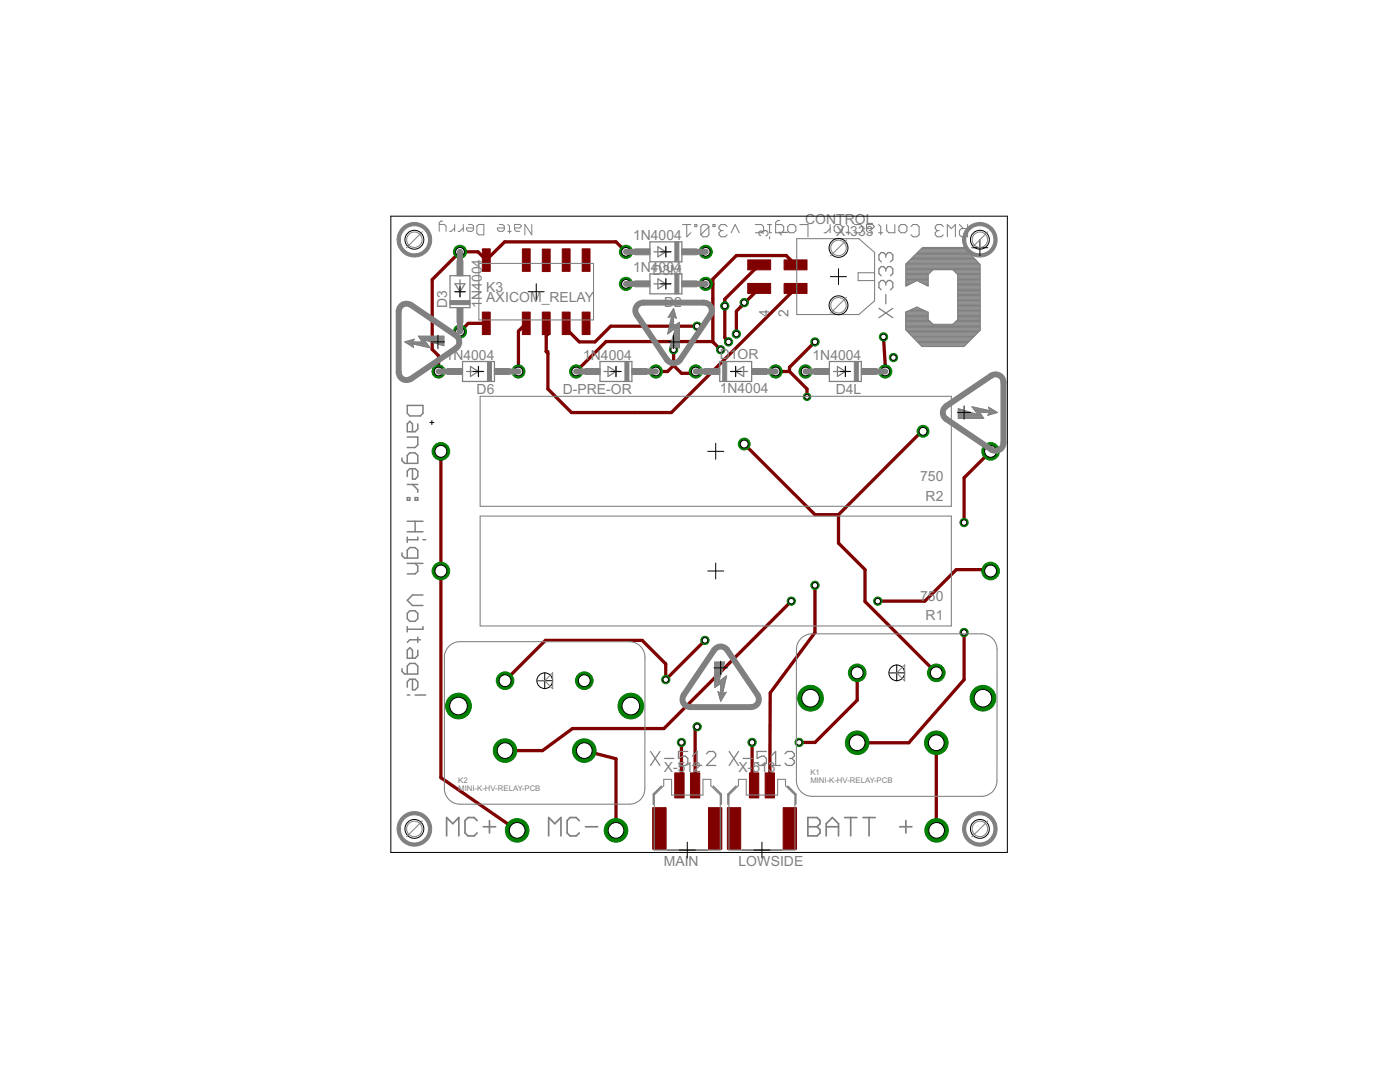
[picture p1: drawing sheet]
<svg xmlns="http://www.w3.org/2000/svg" width="279mm" height="216mm" viewBox="0 0 279 216" stroke-linecap="round" stroke-linejoin="round" font-family="sans-serif">
<defs><g id="words">
<g font-size="3.1" fill="#808080">
<text x="126.3" y="47.9">1N4004</text>
<text x="153.4" y="47.2" transform="rotate(-90 153.4 47.2)">3</text>
<text x="157.4" y="47.2" transform="rotate(-90 157.4 47.2)">1</text>
<text x="160.7" y="44.6">CONTROL</text>
<text x="166.9" y="47">X-333</text>
<text x="97.1" y="58.2">K3</text>
<text x="126.3" y="54.2">1N4D030M</text>
<text x="134.5" y="54.2">4</text>
<text x="89.2" y="61.4" transform="rotate(-90 89.2 61.4)">D3</text>
<text x="96.2" y="61.4" transform="rotate(-90 96.2 61.4)">1N4004</text>
<text x="97.1" y="60.2">AXICOM_RELAY</text>
<text x="132.5" y="61.2">D2</text>
<text x="153.5" y="63.3" transform="rotate(-90 153.5 63.3)">4</text>
<text x="157.4" y="63.2" transform="rotate(-90 157.4 63.2)">2</text>
<text x="88.9" y="71.7">1N4004</text>
<text x="116.4" y="71.7">1N4004</text>
<text x="143.6" y="71.5">D1OR</text>
<text x="162.2" y="71.7">1N4004</text>
<text x="95.1" y="78.7">D6</text>
<text x="112.3" y="78.7">D-PRE-OR</text>
<text x="143.6" y="78.5">1N4004</text>
<text x="166.8" y="78.7">D4L</text>
<text x="183.7" y="96">750</text>
<text x="184.7" y="99.9">R2</text>
<text x="183.7" y="119.8">750</text>
<text x="184.7" y="123.8">R1</text>
<text x="132.5" y="154">X-5</text>
<text x="136.8" y="154">12</text>
<text x="147.4" y="154">X-</text>
<text x="150.2" y="154">513</text>
<text x="132.5" y="172.8">MAIN</text>
<text x="147.4" y="172.8">LOWSIDE</text>
</g>
<g font-size="1.7" fill="#808080">
<text x="161.7" y="154.6">K1</text>
<text x="91.5" y="156.2">K2</text>
<text x="91.5" y="157.8">MINI-K-HV-RELAY-PCB</text>
<text x="161.7" y="156.2">MINI-K-HV-RELAY-PCB</text>
</g>
</g></defs>
<g fill="#800000" stroke="#800000" stroke-width=".2">
<path d="M134.7 154.2h1.8v5h-1.8z"/>
<path d="M137.8 154.2h1.9v5h-1.9z"/>
<path d="M130.3 161.2h2.6v8.3h-2.6z"/>
<path d="M141.4 161.2h2.7v8.3h-2.7z"/>
<path d="M149.6 154.2h1.8v5h-1.8z"/>
<path d="M152.7 154.2h1.9v5h-1.9z"/>
<path d="M145.2 161.2h2.6v8.3h-2.6z"/>
<path d="M156.3 161.2h2.7v8.3h-2.7z"/>
<path d="M96.3 49.7h1.5v4.4h-1.5z"/>
<path d="M104.2 49.7h1.6v4.4h-1.6z"/>
<path d="M108.2 49.7h1.6v4.5h-1.6z"/>
<path d="M112.2 49.7h1.6v4.4h-1.6z"/>
<path d="M116.2 49.7h1.6v4.4h-1.6z"/>
<path d="M104.2 62.3h1.6v4.5h-1.6z"/>
<path d="M108.2 62.3h1.6v4.5h-1.6z"/>
<path d="M112.2 62.3h1.6v4.5h-1.6z"/>
<path d="M116.2 62.3h1.6v4.5h-1.6z"/>
<path d="M96.3 62.3h1.5v4.5h-1.5z"/>
<path d="M149.2 56.6h4.6v1.9h-4.6z"/>
<path d="M156.5 56.6h4.6v1.9h-4.6z"/>
<path d="M156.5 51.9h4.6v1.9h-4.6z"/>
<path d="M149.2 51.9h4.6v1.9h-4.6z"/>
</g>
<g fill="#800000" stroke="#800000" stroke-width=".66">
<path d="M154.8 74.1h1.2z"/>
<path d="M154.8 74.1h2.8z"/>
<path d="M157.6 74.1l3.5 3.5z"/>
<path d="M161.1 77.6v1.6z"/>
<path d="M157.6 73.3v.8z"/>
<path d="M157.6 73.3l5-5.1z"/>
<path d="M138.7 145.4v11.3z"/>
<path d="M139.1 145l-.4 .4z"/>
<path d="M147 62.1v4.6z"/>
<path d="M147.8 61.2l-.8 .9z"/>
<path d="M147.8 61.2l3.7-3.6z"/>
<path d="M148.5 60.4v.1z"/>
<path d="M147.8 61.2l.7-.7z"/>
<path d="M120.9 68.2l-5.9 5.9z"/>
<path d="M142.3 68.2l1.5 1.6z"/>
<path d="M142.3 59.6v8.6z"/>
<path d="M120.9 68.2h21.3z"/>
<path d="M184 86.1h.2z"/>
<path d="M167.3 108.4l5.3 5.3z"/>
<path d="M184 86.1l-16.7 16.6z"/>
<path d="M162.6 102.7h4.7z"/>
<path d="M167.3 102.7v5.7z"/>
<path d="M148.5 88.6l14.1 14.1z"/>
<path d="M140.8 56.6h1.5z"/>
<path d="M142.3 56.6v3z"/>
<path d="M172.6 120l14.3 14.3z"/>
<path d="M172.6 113.7v6.3z"/>
<path d="M142.3 55.7v.9z"/>
<path d="M142.3 55.7l4.7-4.7z"/>
<path d="M147 51h9.9z"/>
<path d="M156.9 51l1.9 1.9z"/>
<path d="M109 70.1h.3z"/>
<path d="M109.3 77.6l4.7 4.7z"/>
<path d="M109.3 70.5v7.1z"/>
<path d="M109 70.1l.3 .4z"/>
<path d="M114 82.3h12.6z"/>
<path d="M109 67v3.1z"/>
<path d="M109 67l.3-.3z"/>
<path d="M109.3 64.9v1.8z"/>
<path d="M109 64.5l.3 .4z"/>
<path d="M126.6 82.3h7.4z"/>
<path d="M134 82.3l24.8-24.7z"/>
<path d="M91.8 50.2h3.6z"/>
<path d="M95.4 50.2l1.6 1.7z"/>
<path d="M86.3 55.8v13.9z"/>
<path d="M91.8 50.2l-5.5 5.6z"/>
<path d="M122.9 48.3l2 1.9z"/>
<path d="M100.7 48.3h22.2z"/>
<path d="M97 51.9l3.7-3.6z"/>
<path d="M144.7 61v6.4z"/>
<path d="M144.7 67.4l.7 .8z"/>
<path d="M132.6 135.8l.3-.2z"/>
<path d="M140.7 127.8l-7.8 7.8z"/>
<path d="M162.6 148.1l6.3-6.2z"/>
<path d="M159.5 148.1h3.1z"/>
<path d="M135.6 156.7l.4 1.1z"/>
<path d="M136 148.1v9.7z"/>
<path d="M150.5 156.7l-.4 1.1z"/>
<path d="M150.1 148.1v9.7z"/>
<path d="M86.3 69.7l1.2 1.3z"/>
<path d="M87.5 71v3.1z"/>
<path d="M168.9 141.9l2.2-2.2z"/>
<path d="M171.1 134.3v5.4z"/>
<path d="M100.8 135.8l8.1-8z"/>
<path d="M108.9 127.8h19.3z"/>
<path d="M128.2 127.8l4.7 4.7z"/>
<path d="M132.9 132.5v3.1z"/>
<path d="M144.7 59.7v1.3z"/>
<path d="M144.7 59.7l6.8-6.8z"/>
<path d="M88 155.2l15.2 10.5z"/>
<path d="M88 90.1v23.8z"/>
<path d="M88 113.9v41.3z"/>
<path d="M186.9 148.2v15.9z"/>
<path d="M186.9 164.1v1.6z"/>
<path d="M113 64.5v1.1z"/>
<path d="M113 65.6l2.6 2.6z"/>
<path d="M115.6 68.2h3.1z"/>
<path d="M121.9 65.1l-3.2 3.1z"/>
<path d="M121.9 65.1h17.2z"/>
<path d="M162.6 116.8v9.4z"/>
<path d="M176.3 67.2l.4 6.9z"/>
<path d="M153.7 138.3l-.1 18.4z"/>
<path d="M162.6 126.2l-8.9 12.1z"/>
<path d="M103.5 66.1l1.5-1.6z"/>
<path d="M103.5 66.1v8z"/>
<path d="M100.8 149.8h7.5z"/>
<path d="M108.3 149.8l6-4.4z"/>
<path d="M114.3 145.4h18.2z"/>
<path d="M132.5 145.4l25.4-25.4z"/>
<path d="M175.2 120h9.4z"/>
<path d="M190.8 113.7l-6.2 6.3z"/>
<path d="M190.8 113.7h6.6z"/>
<path d="M197.4 113.7l.3 .2z"/>
<path d="M122.9 151.4v14.3z"/>
<path d="M116.6 149.8l6.3 1.6z"/>
<path d="M130.9 74.1h2.3z"/>
<path d="M134.4 72.9l-1.2 1.2z"/>
<path d="M134.4 72.9l1.6 1.6z"/>
<path d="M136 74.5h2.5z"/>
<path d="M138.5 74.5l.4-.4z"/>
<path d="M134.4 69.8v3.1z"/>
<path d="M93.5 64.5h3.5z"/>
<path d="M91.8 66.2l1.7-1.7z"/>
<path d="M171.1 148.2h10.3z"/>
<path d="M192.4 135.6l-11 12.6z"/>
<path d="M192.4 126.2v9.4z"/>
<path d="M192.4 95.3v9z"/>
<path d="M192.4 95.3l5.3-5.2z"/>
</g>
<circle cx="186.9" cy="134.3" r="1.76" fill="#008000" stroke="#008000" stroke-width=".2"/>
<circle cx="186.9" cy="134.3" r="1.19" fill="#fff" stroke="#000" stroke-width=".2"/>
<circle cx="171.1" cy="134.3" r="1.76" fill="#008000" stroke="#008000" stroke-width=".2"/>
<circle cx="171.1" cy="134.3" r="1.19" fill="#fff" stroke="#000" stroke-width=".2"/>
<circle cx="196.2" cy="139.3" r="2.56" fill="#008000" stroke="#008000" stroke-width=".2"/>
<circle cx="196.2" cy="139.3" r="1.76" fill="#fff" stroke="#000" stroke-width=".2"/>
<circle cx="161.8" cy="139.3" r="2.56" fill="#008000" stroke="#008000" stroke-width=".2"/>
<circle cx="161.8" cy="139.3" r="1.76" fill="#fff" stroke="#000" stroke-width=".2"/>
<circle cx="171.1" cy="148.2" r="2.35" fill="#008000" stroke="#008000" stroke-width=".2"/>
<circle cx="171.1" cy="148.2" r="1.57" fill="#fff" stroke="#000" stroke-width=".2"/>
<circle cx="186.9" cy="148.2" r="2.35" fill="#008000" stroke="#008000" stroke-width=".2"/>
<circle cx="186.9" cy="148.2" r="1.57" fill="#fff" stroke="#000" stroke-width=".2"/>
<circle cx="116.6" cy="135.8" r="1.76" fill="#008000" stroke="#008000" stroke-width=".2"/>
<circle cx="116.6" cy="135.8" r="1.19" fill="#fff" stroke="#000" stroke-width=".2"/>
<circle cx="100.8" cy="135.8" r="1.76" fill="#008000" stroke="#008000" stroke-width=".2"/>
<circle cx="100.8" cy="135.8" r="1.19" fill="#fff" stroke="#000" stroke-width=".2"/>
<circle cx="125.9" cy="140.9" r="2.56" fill="#008000" stroke="#008000" stroke-width=".2"/>
<circle cx="125.9" cy="140.9" r="1.76" fill="#fff" stroke="#000" stroke-width=".2"/>
<circle cx="91.5" cy="140.9" r="2.56" fill="#008000" stroke="#008000" stroke-width=".2"/>
<circle cx="91.5" cy="140.9" r="1.76" fill="#fff" stroke="#000" stroke-width=".2"/>
<circle cx="100.8" cy="149.8" r="2.35" fill="#008000" stroke="#008000" stroke-width=".2"/>
<circle cx="100.8" cy="149.8" r="1.57" fill="#fff" stroke="#000" stroke-width=".2"/>
<circle cx="116.6" cy="149.8" r="2.35" fill="#008000" stroke="#008000" stroke-width=".2"/>
<circle cx="116.6" cy="149.8" r="1.57" fill="#fff" stroke="#000" stroke-width=".2"/>
<circle cx="160.8" cy="74.1" r="1.31" fill="#008000" stroke="#008000" stroke-width=".2"/>
<circle cx="160.8" cy="74.1" r=".87" fill="#fff" stroke="#000" stroke-width=".2"/>
<circle cx="176.7" cy="74.1" r="1.31" fill="#008000" stroke="#008000" stroke-width=".2"/>
<circle cx="176.7" cy="74.1" r=".87" fill="#fff" stroke="#000" stroke-width=".2"/>
<circle cx="124.9" cy="56.6" r="1.31" fill="#008000" stroke="#008000" stroke-width=".2"/>
<circle cx="124.9" cy="56.6" r=".87" fill="#fff" stroke="#000" stroke-width=".2"/>
<circle cx="140.8" cy="56.6" r="1.31" fill="#008000" stroke="#008000" stroke-width=".2"/>
<circle cx="140.8" cy="56.6" r=".87" fill="#fff" stroke="#000" stroke-width=".2"/>
<circle cx="154.8" cy="74.1" r="1.31" fill="#008000" stroke="#008000" stroke-width=".2"/>
<circle cx="154.8" cy="74.1" r=".87" fill="#fff" stroke="#000" stroke-width=".2"/>
<circle cx="138.9" cy="74.1" r="1.31" fill="#008000" stroke="#008000" stroke-width=".2"/>
<circle cx="138.9" cy="74.1" r=".87" fill="#fff" stroke="#000" stroke-width=".2"/>
<circle cx="124.9" cy="50.2" r="1.31" fill="#008000" stroke="#008000" stroke-width=".2"/>
<circle cx="124.9" cy="50.2" r=".87" fill="#fff" stroke="#000" stroke-width=".2"/>
<circle cx="140.8" cy="50.2" r="1.31" fill="#008000" stroke="#008000" stroke-width=".2"/>
<circle cx="140.8" cy="50.2" r=".87" fill="#fff" stroke="#000" stroke-width=".2"/>
<circle cx="115" cy="74.1" r="1.31" fill="#008000" stroke="#008000" stroke-width=".2"/>
<circle cx="115" cy="74.1" r=".87" fill="#fff" stroke="#000" stroke-width=".2"/>
<circle cx="130.9" cy="74.1" r="1.31" fill="#008000" stroke="#008000" stroke-width=".2"/>
<circle cx="130.9" cy="74.1" r=".87" fill="#fff" stroke="#000" stroke-width=".2"/>
<circle cx="87.5" cy="74.1" r="1.31" fill="#008000" stroke="#008000" stroke-width=".2"/>
<circle cx="87.5" cy="74.1" r=".87" fill="#fff" stroke="#000" stroke-width=".2"/>
<circle cx="103.5" cy="74.1" r="1.31" fill="#008000" stroke="#008000" stroke-width=".2"/>
<circle cx="103.5" cy="74.1" r=".87" fill="#fff" stroke="#000" stroke-width=".2"/>
<circle cx="91.8" cy="50.2" r="1.31" fill="#008000" stroke="#008000" stroke-width=".2"/>
<circle cx="91.8" cy="50.2" r=".87" fill="#fff" stroke="#000" stroke-width=".2"/>
<circle cx="91.8" cy="66.2" r="1.31" fill="#008000" stroke="#008000" stroke-width=".2"/>
<circle cx="91.8" cy="66.2" r=".87" fill="#fff" stroke="#000" stroke-width=".2"/>
<circle cx="197.7" cy="113.9" r="1.76" fill="#008000" stroke="#008000" stroke-width=".2"/>
<circle cx="197.7" cy="113.9" r="1.19" fill="#fff" stroke="#000" stroke-width=".2"/>
<circle cx="88" cy="113.9" r="1.76" fill="#008000" stroke="#008000" stroke-width=".2"/>
<circle cx="88" cy="113.9" r="1.19" fill="#fff" stroke="#000" stroke-width=".2"/>
<circle cx="197.7" cy="90.1" r="1.76" fill="#008000" stroke="#008000" stroke-width=".2"/>
<circle cx="197.7" cy="90.1" r="1.19" fill="#fff" stroke="#000" stroke-width=".2"/>
<circle cx="88" cy="90.1" r="1.76" fill="#008000" stroke="#008000" stroke-width=".2"/>
<circle cx="88" cy="90.1" r="1.19" fill="#fff" stroke="#000" stroke-width=".2"/>
<circle cx="161.1" cy="79.2" r=".74" fill="#008000" stroke="#008000" stroke-width=".2"/>
<circle cx="161.1" cy="79.2" r=".47" fill="#fff" stroke="#000" stroke-width=".2"/>
<circle cx="162.6" cy="68.2" r=".83" fill="#008000" stroke="#008000" stroke-width=".2"/>
<circle cx="162.6" cy="68.2" r=".55" fill="#fff" stroke="#000" stroke-width=".2"/>
<circle cx="147" cy="66.7" r=".83" fill="#008000" stroke="#008000" stroke-width=".2"/>
<circle cx="147" cy="66.7" r=".55" fill="#fff" stroke="#000" stroke-width=".2"/>
<circle cx="178.3" cy="71.4" r=".83" fill="#008000" stroke="#008000" stroke-width=".2"/>
<circle cx="178.3" cy="71.4" r=".55" fill="#fff" stroke="#000" stroke-width=".2"/>
<circle cx="139.1" cy="145" r=".83" fill="#008000" stroke="#008000" stroke-width=".2"/>
<circle cx="139.1" cy="145" r=".55" fill="#fff" stroke="#000" stroke-width=".2"/>
<circle cx="148.5" cy="60.4" r=".83" fill="#008000" stroke="#008000" stroke-width=".2"/>
<circle cx="148.5" cy="60.4" r=".55" fill="#fff" stroke="#000" stroke-width=".2"/>
<circle cx="184.2" cy="86.1" r="1.19" fill="#008000" stroke="#008000" stroke-width=".2"/>
<circle cx="184.2" cy="86.1" r=".78" fill="#fff" stroke="#000" stroke-width=".2"/>
<circle cx="143.8" cy="69.8" r=".83" fill="#008000" stroke="#008000" stroke-width=".2"/>
<circle cx="143.8" cy="69.8" r=".55" fill="#fff" stroke="#000" stroke-width=".2"/>
<circle cx="148.5" cy="88.6" r="1.19" fill="#008000" stroke="#008000" stroke-width=".2"/>
<circle cx="148.5" cy="88.6" r=".78" fill="#fff" stroke="#000" stroke-width=".2"/>
<circle cx="144.7" cy="61" r=".83" fill="#008000" stroke="#008000" stroke-width=".2"/>
<circle cx="144.7" cy="61" r=".55" fill="#fff" stroke="#000" stroke-width=".2"/>
<circle cx="145.4" cy="68.2" r=".83" fill="#008000" stroke="#008000" stroke-width=".2"/>
<circle cx="145.4" cy="68.2" r=".55" fill="#fff" stroke="#000" stroke-width=".2"/>
<circle cx="159.5" cy="148.1" r=".83" fill="#008000" stroke="#008000" stroke-width=".2"/>
<circle cx="159.5" cy="148.1" r=".55" fill="#fff" stroke="#000" stroke-width=".2"/>
<circle cx="136" cy="148.1" r=".83" fill="#008000" stroke="#008000" stroke-width=".2"/>
<circle cx="136" cy="148.1" r=".55" fill="#fff" stroke="#000" stroke-width=".2"/>
<circle cx="150.1" cy="148.1" r=".83" fill="#008000" stroke="#008000" stroke-width=".2"/>
<circle cx="150.1" cy="148.1" r=".55" fill="#fff" stroke="#000" stroke-width=".2"/>
<circle cx="140.7" cy="127.8" r=".83" fill="#008000" stroke="#008000" stroke-width=".2"/>
<circle cx="140.7" cy="127.8" r=".55" fill="#fff" stroke="#000" stroke-width=".2"/>
<circle cx="132.9" cy="135.6" r=".83" fill="#008000" stroke="#008000" stroke-width=".2"/>
<circle cx="132.9" cy="135.6" r=".55" fill="#fff" stroke="#000" stroke-width=".2"/>
<circle cx="103.2" cy="165.7" r="2.35" fill="#008000" stroke="#008000" stroke-width=".2"/>
<circle cx="103.2" cy="165.7" r="1.57" fill="#fff" stroke="#000" stroke-width=".2"/>
<circle cx="186.9" cy="165.7" r="2.35" fill="#008000" stroke="#008000" stroke-width=".2"/>
<circle cx="186.9" cy="165.7" r="1.57" fill="#fff" stroke="#000" stroke-width=".2"/>
<circle cx="139.1" cy="65.1" r=".83" fill="#008000" stroke="#008000" stroke-width=".2"/>
<circle cx="139.1" cy="65.1" r=".55" fill="#fff" stroke="#000" stroke-width=".2"/>
<circle cx="176.3" cy="67.2" r=".83" fill="#008000" stroke="#008000" stroke-width=".2"/>
<circle cx="176.3" cy="67.2" r=".55" fill="#fff" stroke="#000" stroke-width=".2"/>
<circle cx="162.6" cy="116.8" r=".83" fill="#008000" stroke="#008000" stroke-width=".2"/>
<circle cx="162.6" cy="116.8" r=".55" fill="#fff" stroke="#000" stroke-width=".2"/>
<circle cx="157.9" cy="120" r=".83" fill="#008000" stroke="#008000" stroke-width=".2"/>
<circle cx="157.9" cy="120" r=".55" fill="#fff" stroke="#000" stroke-width=".2"/>
<circle cx="175.2" cy="120" r=".83" fill="#008000" stroke="#008000" stroke-width=".2"/>
<circle cx="175.2" cy="120" r=".55" fill="#fff" stroke="#000" stroke-width=".2"/>
<circle cx="122.9" cy="165.7" r="2.35" fill="#008000" stroke="#008000" stroke-width=".2"/>
<circle cx="122.9" cy="165.7" r="1.57" fill="#fff" stroke="#000" stroke-width=".2"/>
<circle cx="134.4" cy="69.8" r=".83" fill="#008000" stroke="#008000" stroke-width=".2"/>
<circle cx="134.4" cy="69.8" r=".55" fill="#fff" stroke="#000" stroke-width=".2"/>
<circle cx="192.4" cy="126.2" r=".83" fill="#008000" stroke="#008000" stroke-width=".2"/>
<circle cx="192.4" cy="126.2" r=".55" fill="#fff" stroke="#000" stroke-width=".2"/>
<circle cx="192.4" cy="104.3" r=".83" fill="#008000" stroke="#008000" stroke-width=".2"/>
<circle cx="192.4" cy="104.3" r=".55" fill="#fff" stroke="#000" stroke-width=".2"/>
<g fill="#808080" stroke="#808080" stroke-width=".34">
<path d="M109.5 163.1v3.7z"/>
<path d="M109.5 163.1l1.2 1.3z"/>
<path d="M110.7 164.4l1.3-1.3z"/>
<path d="M112 163.1v3.7z"/>
<path d="M115 163.1l.6 .6z"/>
<path d="M113.8 163.1h1.2z"/>
<path d="M113.8 163.1l-.6 .6z"/>
<path d="M113.2 163.7v2.5z"/>
<path d="M113.2 166.2l.6 .6z"/>
<path d="M113.8 166.8h1.2z"/>
<path d="M115 166.8l.6-.6z"/>
<path d="M116.8 165h2.5z"/>
<path d="M89.1 163.1v3.7z"/>
<path d="M89.1 163.1l1.3 1.3z"/>
<path d="M91.6 163.1l-1.2 1.3z"/>
<path d="M91.6 163.1v3.7z"/>
<path d="M94.6 163.1l.6 .6z"/>
<path d="M93.4 163.1h1.2z"/>
<path d="M93.4 163.1l-.6 .6z"/>
<path d="M92.8 163.7v2.5z"/>
<path d="M92.8 166.2l.6 .6z"/>
<path d="M93.4 166.8h1.2z"/>
<path d="M94.6 166.8l.6-.6z"/>
<path d="M96.5 165h2.4z"/>
<path d="M97.7 163.7v2.5z"/>
<path d="M161.2 163.1v3.7z"/>
<path d="M161.2 163.1h1.9z"/>
<path d="M163.1 163.1l.6 .6z"/>
<path d="M163.7 163.7v.7z"/>
<path d="M163.7 164.4l-.6 .6z"/>
<path d="M163.1 165l.6 .6z"/>
<path d="M163.7 165.6v.6z"/>
<path d="M163.1 166.8l.6-.6z"/>
<path d="M161.2 166.8h1.9z"/>
<path d="M161.2 165h1.9z"/>
<path d="M164.9 164.4v2.4z"/>
<path d="M164.9 164.4l1.2-1.3z"/>
<path d="M166.1 163.1l1.2 1.3z"/>
<path d="M167.3 164.4v2.4z"/>
<path d="M164.9 165h2.4z"/>
<path d="M169.8 163.1v3.7z"/>
<path d="M168.6 163.1h2.4z"/>
<path d="M173.4 163.1v3.7z"/>
<path d="M172.2 163.1h2.5z"/>
<path d="M179.6 165h2.4z"/>
<path d="M180.8 163.7v2.5z"/>
<path d="M133.2 169.6h7.9z"/>
<path d="M130.4 158.5v2z"/>
<path d="M130.4 158.5l1.6-1.6z"/>
<path d="M143.9 158.5v2z"/>
<path d="M142.3 156.9l1.6 1.6z"/>
<path d="M148.1 169.6h7.9z"/>
<path d="M145.3 158.5v2z"/>
<path d="M145.3 158.5l1.6-1.6z"/>
<path d="M158.8 158.5v2z"/>
<path d="M157.2 156.9l1.6 1.6z"/>
</g>
<g fill="#808080" stroke="#808080" stroke-width=".2">
<path d="M106.1 44.8v2.1z"/>
<path d="M104.8 44.8l1.3 2.1z"/>
<path d="M104.8 44.8v2.1z"/>
<path d="M103 46.2h.7z"/>
<path d="M102.7 45.8l.3 .4z"/>
<path d="M102.7 44.8v1z"/>
<path d="M102.7 44.8h1z"/>
<path d="M103.7 44.8l.4 .3z"/>
<path d="M104.1 45.1l-.4 .4z"/>
<path d="M102.7 45.5h1z"/>
<path d="M101.7 45.1v1.4z"/>
<path d="M101.3 44.8l.4 .3z"/>
<path d="M101.3 46.2h.7z"/>
<path d="M99.6 44.8h.7z"/>
<path d="M100.3 44.8l.3 .3z"/>
<path d="M100.6 45.1v.7z"/>
<path d="M100.6 45.8l-.3 .4z"/>
<path d="M99.6 46.2h.7z"/>
<path d="M99.3 45.8l.3 .4z"/>
<path d="M99.3 45.5v.3z"/>
<path d="M99.3 45.5h1.3z"/>
<path d="M96.6 44.8v2.1z"/>
<path d="M95.5 44.8h1.1z"/>
<path d="M95.2 45.1l.3-.3z"/>
<path d="M95.2 45.1v1.4z"/>
<path d="M95.2 46.5l.3 .4z"/>
<path d="M95.5 46.9h1.1z"/>
<path d="M93.5 44.8h.6z"/>
<path d="M94.1 44.8l.4 .3z"/>
<path d="M94.5 45.1v.7z"/>
<path d="M94.1 46.2l.4-.4z"/>
<path d="M93.5 46.2h.6z"/>
<path d="M93.1 45.8l.4 .4z"/>
<path d="M93.1 45.5v.3z"/>
<path d="M93.1 45.5h1.4z"/>
<path d="M92.5 44.8v1.4z"/>
<path d="M91.8 46.2l.7-.7z"/>
<path d="M91.4 46.2h.4z"/>
<path d="M90.7 44.8v1.4z"/>
<path d="M90 46.2l.7-.7z"/>
<path d="M89.7 46.2h.3z"/>
<path d="M89 45.1v1.1z"/>
<path d="M88.7 44.8l.3 .3z"/>
<path d="M87.7 44.8h1z"/>
<path d="M87.7 44.4v1.8z"/>
<path d="M87.7 44.4l.3-.3z"/>
<path d="M88 44.1h.3z"/>
<path d="M133.6 69.4h2z"/>
<path d="M134.8 65.5l-1.2 3.9z"/>
<path d="M133.2 66.7l1.6-1.2z"/>
<path d="M134 63.1l-.8 3.6z"/>
<path d="M133.3 63.4l.7-.3z"/>
<path d="M134.4 61.6l-1.1 1.8z"/>
<path d="M134.4 61.6l.6 1.9z"/>
<path d="M134.4 63.1l.6 .4z"/>
<path d="M134.4 63.1v2z"/>
<path d="M134.4 65.1l1.2-.8z"/>
<path d="M135.6 64.3v5.1z"/>
<path d="M133.7 69.3h1.9z"/>
<path d="M133.7 69.2h1.9z"/>
<path d="M133.8 69h1.8z"/>
<path d="M133.8 68.9h1.8z"/>
<path d="M133.8 68.8h1.8z"/>
<path d="M133.9 68.7h1.7z"/>
<path d="M133.9 68.5h1.7z"/>
<path d="M133.9 68.4h1.7z"/>
<path d="M134 68.3h1.6z"/>
<path d="M134 68.2h1.6z"/>
<path d="M134 68h1.6z"/>
<path d="M134.1 67.9h1.5z"/>
<path d="M134.1 67.8h1.5z"/>
<path d="M134.2 67.7h1.4z"/>
<path d="M134.2 67.5h1.4z"/>
<path d="M134.2 67.4h1.4z"/>
<path d="M134.3 67.3h1.3z"/>
<path d="M134.3 67.2h1.3z"/>
<path d="M134.3 67h1.3z"/>
<path d="M134.4 66.9h1.2z"/>
<path d="M134.4 66.8h1.2z"/>
<path d="M134.5 66.7h1.1z"/>
<path d="M133.3 66.5h.1z"/>
<path d="M134.5 66.5h1.1z"/>
<path d="M133.3 66.4h.3z"/>
<path d="M134.5 66.4h1.1z"/>
<path d="M133.3 66.3h.4z"/>
<path d="M134.6 66.3h1z"/>
<path d="M133.3 66.2h.6z"/>
<path d="M134.6 66.2h1z"/>
<path d="M133.4 66h.7z"/>
<path d="M134.6 66h1z"/>
<path d="M133.4 65.9h.8z"/>
<path d="M134.7 65.9h.9z"/>
<path d="M133.4 65.8h1z"/>
<path d="M134.7 65.8h.9z"/>
<path d="M133.5 65.7h1.1z"/>
<path d="M134.8 65.7h.8z"/>
<path d="M133.5 65.5h1.2z"/>
<path d="M134.8 65.5h.8z"/>
<path d="M133.5 65.4h2.1z"/>
<path d="M133.6 65.3h2z"/>
<path d="M133.6 65.2h2z"/>
<path d="M133.6 65h.8z"/>
<path d="M134.5 65h1.1z"/>
<path d="M133.6 64.9h.8z"/>
<path d="M134.7 64.9h.9z"/>
<path d="M133.7 64.8h.7z"/>
<path d="M134.9 64.8h.7z"/>
<path d="M133.7 64.7h.7z"/>
<path d="M135.1 64.7h.5z"/>
<path d="M133.7 64.5h.7z"/>
<path d="M135.3 64.5h.3z"/>
<path d="M133.8 64.4h.6z"/>
<path d="M135.4 64.4h.2z"/>
<path d="M133.8 64.3h.6z"/>
<path d="M133.8 64.2h.6z"/>
<path d="M133.8 64h.6z"/>
<path d="M133.9 63.9h.5z"/>
<path d="M133.9 63.8h.5z"/>
<path d="M133.9 63.7h.5z"/>
<path d="M133.9 63.5h.5z"/>
<path d="M134 63.4h.4z"/>
<path d="M134.8 63.4h.1z"/>
<path d="M133.4 63.3h.2z"/>
<path d="M134 63.3h.4z"/>
<path d="M134.6 63.3h.3z"/>
<path d="M133.5 63.2h.4z"/>
<path d="M134 63.2h.4z"/>
<path d="M134.5 63.2h.4z"/>
<path d="M133.5 63h1.3z"/>
<path d="M133.6 62.9h1.2z"/>
<path d="M133.7 62.8h1.1z"/>
<path d="M133.8 62.7h.9z"/>
<path d="M133.8 62.5h.9z"/>
<path d="M133.9 62.4h.8z"/>
<path d="M134 62.3h.6z"/>
<path d="M134 62.2h.6z"/>
<path d="M134.1 62h.5z"/>
<path d="M134.2 61.9h.3z"/>
<path d="M134.3 61.8h.2z"/>
<path d="M191.2 81.5v2z"/>
<path d="M191.2 81.5l4 1.2z"/>
<path d="M194 81.2l1.2 1.5z"/>
<path d="M194 81.2l3.5 .7z"/>
<path d="M197.3 81.2l.2 .7z"/>
<path d="M197.3 81.2l1.8 1.1z"/>
<path d="M197.1 82.9l2-.6z"/>
<path d="M197.5 82.3l-.4 .6z"/>
<path d="M195.6 82.3h1.9z"/>
<path d="M195.6 82.3l.7 1.2z"/>
<path d="M191.2 83.5h5.1z"/>
<path d="M191.2 83.4h5.1z"/>
<path d="M191.2 83.3h5z"/>
<path d="M191.2 83.2h4.9z"/>
<path d="M191.2 83h4.8z"/>
<path d="M191.2 82.9h4.7z"/>
<path d="M191.2 82.8h4.7z"/>
<path d="M197.2 82.8h.2z"/>
<path d="M191.2 82.7h3.8z"/>
<path d="M195.1 82.7h.7z"/>
<path d="M197.3 82.7h.5z"/>
<path d="M191.2 82.5h3.4z"/>
<path d="M195 82.5h.7z"/>
<path d="M197.4 82.5h.9z"/>
<path d="M191.2 82.4h3z"/>
<path d="M194.9 82.4h.7z"/>
<path d="M197.4 82.4h1.3z"/>
<path d="M191.2 82.3h2.5z"/>
<path d="M194.8 82.3h4.2z"/>
<path d="M191.2 82.2h2.1z"/>
<path d="M194.8 82.2h4z"/>
<path d="M191.2 82h1.7z"/>
<path d="M194.6 82h4z"/>
<path d="M191.2 81.9h1.3z"/>
<path d="M194.6 81.9h2.8z"/>
<path d="M197.5 81.9h.9z"/>
<path d="M191.2 81.8h.9z"/>
<path d="M194.5 81.8h2.4z"/>
<path d="M197.5 81.8h.7z"/>
<path d="M191.2 81.7h.5z"/>
<path d="M194.4 81.7h1.9z"/>
<path d="M197.4 81.7h.6z"/>
<path d="M194.3 81.6h1.4z"/>
<path d="M197.4 81.6h.4z"/>
<path d="M194.2 81.4h1z"/>
<path d="M197.3 81.4h.3z"/>
<path d="M194.1 81.3h.5z"/>
<path d="M142.6 132.1h2z"/>
<path d="M144.6 132.1l-1.2 3.9z"/>
<path d="M143.4 136l1.6-1.2z"/>
<path d="M145 134.8l-.8 3.6z"/>
<path d="M144.2 138.4l.7-.3z"/>
<path d="M144.9 138.1l-1.1 1.8z"/>
<path d="M143.3 138l.5 1.9z"/>
<path d="M143.3 138l.5 .4z"/>
<path d="M143.8 136.4v2z"/>
<path d="M142.6 137.2l1.2-.8z"/>
<path d="M142.6 132.1v5.1z"/>
<path d="M143.8 139.7h.2z"/>
<path d="M143.7 139.6h.3z"/>
<path d="M143.7 139.4h.4z"/>
<path d="M143.7 139.3h.5z"/>
<path d="M143.6 139.2h.7z"/>
<path d="M143.6 139.1h.7z"/>
<path d="M143.6 139h.8z"/>
<path d="M143.5 138.8h1z"/>
<path d="M143.5 138.7h1.1z"/>
<path d="M143.4 138.6h1.3z"/>
<path d="M143.4 138.5h1.3z"/>
<path d="M143.4 138.3h.4z"/>
<path d="M143.8 138.3h.4z"/>
<path d="M144.3 138.3h.5z"/>
<path d="M143.3 138.2h.3z"/>
<path d="M143.8 138.2h.5z"/>
<path d="M144.7 138.2h.2z"/>
<path d="M143.3 138.1h.1z"/>
<path d="M143.8 138.1h.5z"/>
<path d="M143.8 137.9h.5z"/>
<path d="M143.8 137.8h.5z"/>
<path d="M143.8 137.7h.6z"/>
<path d="M143.8 137.6h.6z"/>
<path d="M143.8 137.5h.6z"/>
<path d="M143.8 137.3h.6z"/>
<path d="M143.8 137.2h.7z"/>
<path d="M142.6 137.1h.2z"/>
<path d="M143.8 137.1h.7z"/>
<path d="M142.6 136.9h.4z"/>
<path d="M143.8 136.9h.7z"/>
<path d="M142.6 136.8h.6z"/>
<path d="M143.8 136.8h.8z"/>
<path d="M142.6 136.7h.8z"/>
<path d="M143.8 136.7h.8z"/>
<path d="M142.6 136.6h1z"/>
<path d="M143.8 136.6h.8z"/>
<path d="M142.6 136.5h1.1z"/>
<path d="M143.8 136.5h.9z"/>
<path d="M142.6 136.3h2.1z"/>
<path d="M142.6 136.2h2.1z"/>
<path d="M142.6 136.1h2.1z"/>
<path d="M142.6 136h.8z"/>
<path d="M143.5 136h1.3z"/>
<path d="M142.6 135.8h.9z"/>
<path d="M143.7 135.8h1.1z"/>
<path d="M142.6 135.7h.9z"/>
<path d="M143.8 135.7h1z"/>
<path d="M142.6 135.6h1z"/>
<path d="M144 135.6h.8z"/>
<path d="M142.6 135.4h1z"/>
<path d="M144.2 135.4h.7z"/>
<path d="M142.6 135.3h1z"/>
<path d="M144.3 135.3h.6z"/>
<path d="M142.6 135.2h1.1z"/>
<path d="M144.5 135.2h.4z"/>
<path d="M142.6 135.1h1.1z"/>
<path d="M144.7 135.1h.2z"/>
<path d="M142.6 135h1.1z"/>
<path d="M144.8 135h.2z"/>
<path d="M142.6 134.8h1.2z"/>
<path d="M142.6 134.7h1.2z"/>
<path d="M142.6 134.6h1.3z"/>
<path d="M142.6 134.5h1.3z"/>
<path d="M142.6 134.3h1.3z"/>
<path d="M142.6 134.2h1.4z"/>
<path d="M142.6 134.1h1.4z"/>
<path d="M142.6 133.9h1.5z"/>
<path d="M142.6 133.8h1.5z"/>
<path d="M142.6 133.7h1.5z"/>
<path d="M142.6 133.6h1.6z"/>
<path d="M142.6 133.5h1.6z"/>
<path d="M142.6 133.3h1.6z"/>
<path d="M142.6 133.2h1.7z"/>
<path d="M142.6 133.1h1.7z"/>
<path d="M142.6 132.9h1.8z"/>
<path d="M142.6 132.8h1.8z"/>
<path d="M142.6 132.7h1.8z"/>
<path d="M142.6 132.6h1.9z"/>
<path d="M142.6 132.4h1.9z"/>
<path d="M142.6 132.3h1.9z"/>
<path d="M142.6 132.2h2z"/>
<path d="M88.6 67.1v1.9z"/>
<path d="M84.7 67.8l3.9 1.2z"/>
<path d="M84.7 67.8l1.1 1.6z"/>
<path d="M82.3 68.6l3.5 .8z"/>
<path d="M82.3 68.6l.2 .7z"/>
<path d="M80.8 68.2l1.7 1.1z"/>
<path d="M80.8 68.2l1.9-.5z"/>
<path d="M82.7 67.7l-.4 .5z"/>
<path d="M82.3 68.2h2z"/>
<path d="M83.5 67.1l.8 1.1z"/>
<path d="M83.5 67.1h5.1z"/>
<path d="M85.3 69.3h.4z"/>
<path d="M82.3 69.2h.2z"/>
<path d="M84.8 69.2h.9z"/>
<path d="M82.1 69h.3z"/>
<path d="M84.2 69h1.4z"/>
<path d="M81.9 68.9h.5z"/>
<path d="M83.7 68.9h1.8z"/>
<path d="M88.3 68.9h.3z"/>
<path d="M81.7 68.8h.7z"/>
<path d="M83.1 68.8h2.3z"/>
<path d="M87.9 68.8h.7z"/>
<path d="M81.5 68.7h.8z"/>
<path d="M82.5 68.7h2.8z"/>
<path d="M87.4 68.7h1.2z"/>
<path d="M81.3 68.5h3.9z"/>
<path d="M87 68.5h1.6z"/>
<path d="M81.1 68.4h4z"/>
<path d="M86.6 68.4h2z"/>
<path d="M80.9 68.3h4.1z"/>
<path d="M86.2 68.3h2.4z"/>
<path d="M80.9 68.2h1.5z"/>
<path d="M84.2 68.2h.7z"/>
<path d="M85.8 68.2h2.8z"/>
<path d="M81.4 68h1z"/>
<path d="M84.1 68h.7z"/>
<path d="M85.4 68h3.2z"/>
<path d="M81.9 67.9h.6z"/>
<path d="M84.1 67.9h.6z"/>
<path d="M84.9 67.9h3.7z"/>
<path d="M82.3 67.8h.3z"/>
<path d="M84 67.8h4.6z"/>
<path d="M83.9 67.7h4.7z"/>
<path d="M83.8 67.5h4.8z"/>
<path d="M83.7 67.4h4.9z"/>
<path d="M83.7 67.3h4.9z"/>
<path d="M83.6 67.2h5z"/>
<path d="M81.1 167l3.2-3.2z"/>
<path d="M194 167l3.1-3.2z"/>
<path d="M194 49.4l3.1-3.2z"/>
<path d="M84.3 46.2l-3.2 3.2z"/>
<path d="M177.4 134.3h1.6z"/>
<path d="M179 134.3l1.6-1.6z"/>
<path d="M180.6 132.7v3.2z"/>
<path d="M179 134.3l1.6 1.6z"/>
<path d="M107.1 135.8h1.6z"/>
<path d="M108.7 135.8l1.6-1.6z"/>
<path d="M110.3 134.2v3.2z"/>
<path d="M108.7 135.8l1.6 1.6z"/>
<path d="M165.7 51.1l3.2-3.2z"/>
<path d="M165.7 62.5l3.2-3.2z"/>
<path d="M193.2 162.9a3.5 3.5 0 0 1 5.4 .8 3.5 3.5 0 0 1-2.2 5.1 3.5 3.5 0 0 1-4.3-3.4h.6a2.82 2.82 0 0 1 4.1-2.6 2.82 2.82 0 0 1 .4 4.8 2.82 2.82 0 0 1-4.4-1.8l-.1-.4h-.6a3.5 3.5 0 0 1 1.1-2.5z" fill-rule="evenodd"/>
<path d="M193.2 45.4a3.5 3.5 0 0 1 5.4 .8 3.5 3.5 0 0 1-2.2 5 3.5 3.5 0 0 1-4.3-3.4h.6a2.82 2.82 0 0 1 4.1-2.5 2.82 2.82 0 0 1 .4 4.8 2.82 2.82 0 0 1-4.4-1.8l-.1-.5h-.6a3.5 3.5 0 0 1 1.1-2.4z" fill-rule="evenodd"/>
<path d="M80.3 45.4a3.4 3.4 0 0 1 5.4 .8 3.4 3.4 0 0 1-2.1 5 3.4 3.4 0 0 1-4.4-3.4h.7a2.82 2.82 0 0 1 4.1-2.5 2.82 2.82 0 0 1 .4 4.8 2.82 2.82 0 0 1-4.5-1.8v-.5h-.7a3.4 3.4 0 0 1 1.1-2.4z" fill-rule="evenodd"/>
<path d="M80.3 162.9a3.5 3.5 0 0 1 5.4 .8 3.5 3.5 0 0 1-2.1 5 3.5 3.5 0 0 1-4.4-3.3h.7a2.82 2.82 0 0 1 4-2.6 2.82 2.82 0 0 1 .5 4.8 2.82 2.82 0 0 1-4.5-1.8v-.4h-.7a3.4 3.4 0 0 1 1.1-2.5z" fill-rule="evenodd"/>
</g>
<g fill="#808080" stroke="#808080" stroke-width=".21">
<path d="M193.1 44.8v2.4z"/>
<path d="M191.9 47.2h1.2z"/>
<path d="M191.5 46.8l.4 .4z"/>
<path d="M191.5 46v.8z"/>
<path d="M191.9 45.6l-.4 .4z"/>
<path d="M191.9 45.6h1.2z"/>
<path d="M191.5 44.8l.8 .8z"/>
<path d="M190.7 44.8v2.4z"/>
<path d="M190.7 44.8l-.8 .8z"/>
<path d="M189.1 44.8l.8 .8z"/>
<path d="M189.1 44.8v2.4z"/>
<path d="M187.9 47.2l.4-.4z"/>
<path d="M187 47.2h.9z"/>
<path d="M186.6 46.8l.4 .4z"/>
<path d="M186.6 46.4v.4z"/>
<path d="M187 46l-.4 .4z"/>
<path d="M187 46h.5z"/>
<path d="M186.6 45.6l.4 .4z"/>
<path d="M186.6 45.2v.4z"/>
<path d="M186.6 45.2l.4-.4z"/>
<path d="M187 44.8h.9z"/>
<path d="M187.9 44.8l.4 .4z"/>
<path d="M181.8 46.8l.4 .4z"/>
<path d="M182.2 47.2h.8z"/>
<path d="M183 47.2l.4-.4z"/>
<path d="M183.4 45.2v1.6z"/>
<path d="M183 44.8l.4 .4z"/>
<path d="M182.2 44.8h.8z"/>
<path d="M182.2 44.8l-.4 .4z"/>
<path d="M179.8 44.8h.8z"/>
<path d="M179.8 44.8l-.4 .4z"/>
<path d="M179.4 45.2v.8z"/>
<path d="M179.4 46l.4 .4z"/>
<path d="M179.8 46.4h.8z"/>
<path d="M181 46l-.4 .4z"/>
<path d="M181 45.2v.8z"/>
<path d="M180.6 44.8l.4 .4z"/>
<path d="M178.6 44.8v1.6z"/>
<path d="M177.4 46.4h1.2z"/>
<path d="M177 46l.4 .4z"/>
<path d="M177 44.8v1.2z"/>
<path d="M175.8 45.2v1.6z"/>
<path d="M175.3 44.8l.5 .4z"/>
<path d="M175.3 46.4h.9z"/>
<path d="M173.3 46.4h.8z"/>
<path d="M172.9 46l.4 .4z"/>
<path d="M172.9 44.8v1.2z"/>
<path d="M172.9 44.8h1.2z"/>
<path d="M174.1 44.8l.4 .4z"/>
<path d="M174.5 45.2l-.4 .4z"/>
<path d="M172.9 45.6h1.2z"/>
<path d="M170.5 46.4h1.2z"/>
<path d="M172.1 46l-.4 .4z"/>
<path d="M172.1 45.2v.8z"/>
<path d="M171.7 44.8l.4 .4z"/>
<path d="M170.5 44.8h1.2z"/>
<path d="M169.3 45.2v1.6z"/>
<path d="M168.9 44.8l.4 .4z"/>
<path d="M168.9 46.4h.8z"/>
<path d="M166.9 44.8h.8z"/>
<path d="M166.9 44.8l-.4 .4z"/>
<path d="M166.5 45.2v.8z"/>
<path d="M166.5 46l.4 .4z"/>
<path d="M166.9 46.4h.8z"/>
<path d="M168.1 46l-.4 .4z"/>
<path d="M168.1 45.2v.8z"/>
<path d="M167.7 44.8l.4 .4z"/>
<path d="M165.7 44.8v1.6z"/>
<path d="M165.7 45.6l-.8 .8z"/>
<path d="M164.5 46.4h.4z"/>
<path d="M161.2 44.8v2.4z"/>
<path d="M159.6 44.8h1.6z"/>
<path d="M157.6 44.8h.8z"/>
<path d="M157.6 44.8l-.4 .4z"/>
<path d="M157.2 45.2v.8z"/>
<path d="M157.2 46l.4 .4z"/>
<path d="M157.6 46.4h.8z"/>
<path d="M158.4 46.4l.4-.4z"/>
<path d="M158.8 45.2v.8z"/>
<path d="M158.4 44.8l.4 .4z"/>
<path d="M155.2 44h.4z"/>
<path d="M155.2 44l-.4 .4z"/>
<path d="M154.8 44.4v2z"/>
<path d="M154.8 46.4h1.2z"/>
<path d="M156.4 46l-.4 .4z"/>
<path d="M156.4 45.2v.8z"/>
<path d="M156 44.8l.4 .4z"/>
<path d="M154.8 44.8h1.2z"/>
<path d="M153.6 46.4h.4z"/>
<path d="M153.6 44.8v1.6z"/>
<path d="M153.2 44.8h.8z"/>
<path d="M153.6 47.2v.4z"/>
<path d="M150.7 46.4h1.3z"/>
<path d="M152.4 46l-.4 .4z"/>
<path d="M152.4 45.2v.8z"/>
<path d="M152 44.8l.4 .4z"/>
<path d="M150.7 44.8h1.3z"/>
<path d="M146.7 44.8l.8 1.6z"/>
<path d="M146.7 44.8l-.8 1.6z"/>
<path d="M144.7 47.2l.4-.4z"/>
<path d="M143.9 47.2h.8z"/>
<path d="M143.5 46.8l.4 .4z"/>
<path d="M143.5 46.4v.4z"/>
<path d="M143.9 46l-.4 .4z"/>
<path d="M143.9 46h.4z"/>
<path d="M143.5 45.6l.4 .4z"/>
<path d="M143.5 45.2v.4z"/>
<path d="M143.9 44.8l-.4 .4z"/>
<path d="M143.9 44.8h.8z"/>
<path d="M144.7 44.8l.4 .4z"/>
<path d="M142.7 44.8v.4z"/>
<path d="M142.3 45.2h.4z"/>
<path d="M142.3 44.8v.4z"/>
<path d="M142.3 44.8h.4z"/>
<path d="M141.5 45.2v1.6z"/>
<path d="M141.5 46.8l-.4 .4z"/>
<path d="M140.3 47.2h.8z"/>
<path d="M139.9 46.8l.4 .4z"/>
<path d="M139.9 45.2v1.6z"/>
<path d="M140.3 44.8l-.4 .4z"/>
<path d="M140.3 44.8h.8z"/>
<path d="M141.1 44.8l.4 .4z"/>
<path d="M141.5 45.2l-1.6 1.6z"/>
<path d="M139.1 44.8v.4z"/>
<path d="M138.7 45.2h.4z"/>
<path d="M138.7 44.8v.4z"/>
<path d="M138.7 44.8h.4z"/>
<path d="M137.9 46.4l-.8 .8z"/>
<path d="M137.1 44.8v2.4z"/>
<path d="M136.2 44.8h1.7z"/>
<path d="M180.8 52.7v4.4z"/>
<path d="M180.8 52.7l3.3-3.3z"/>
<path d="M184.1 49.4h8.3z"/>
<path d="M192.4 49.4l3.2 3.4z"/>
<path d="M195.6 52.8v13.1z"/>
<path d="M195.6 65.9l-3.2 3.3z"/>
<path d="M184 69.2h8.4z"/>
<path d="M180.7 65.8l3.3 3.4z"/>
<path d="M180.7 62.3v3.5z"/>
<path d="M180.7 62.3l2.3-1z"/>
<path d="M183 61.3l2.2 1z"/>
<path d="M185.2 62.3v1.5z"/>
<path d="M185.2 63.8l1 .9z"/>
<path d="M186.2 64.7h4z"/>
<path d="M190.2 64.7l.9-.9z"/>
<path d="M191.1 54.8v9z"/>
<path d="M190.2 53.8l.9 1z"/>
<path d="M186.2 53.8h4z"/>
<path d="M185.2 54.8l1-1z"/>
<path d="M185.2 54.8v2.3z"/>
<path d="M183 56l2.2 1.1z"/>
<path d="M180.8 57.1l2.2-1.1z"/>
<path d="M183.9 69h8.6z"/>
<path d="M183.7 68.8h9z"/>
<path d="M183.5 68.7h9.4z"/>
<path d="M183.4 68.5h9.6z"/>
<path d="M183.2 68.3h10z"/>
<path d="M183 68.2h10.4z"/>
<path d="M182.9 68h10.6z"/>
<path d="M182.7 67.8h11z"/>
<path d="M182.6 67.6h11.3z"/>
<path d="M182.4 67.5h11.6z"/>
<path d="M182.2 67.3h12z"/>
<path d="M182.1 67.2h12.3z"/>
<path d="M181.9 67h12.6z"/>
<path d="M181.7 66.8h13z"/>
<path d="M181.6 66.7h13.3z"/>
<path d="M181.4 66.5h13.7z"/>
<path d="M181.3 66.3h13.9z"/>
<path d="M181.1 66.1h14.3z"/>
<path d="M180.9 66h14.6z"/>
<path d="M180.8 65.8h14.8z"/>
<path d="M180.7 65.6h14.9z"/>
<path d="M180.7 65.5h14.9z"/>
<path d="M180.7 65.3h14.9z"/>
<path d="M180.7 65.2h14.9z"/>
<path d="M180.7 65h14.9z"/>
<path d="M180.7 64.8h14.9z"/>
<path d="M180.7 64.6h5.4z"/>
<path d="M190.2 64.6h5.4z"/>
<path d="M180.7 64.5h5.2z"/>
<path d="M190.4 64.5h5.2z"/>
<path d="M180.7 64.3h5.1z"/>
<path d="M190.6 64.3h5z"/>
<path d="M180.7 64.1h4.9z"/>
<path d="M190.8 64.1h4.8z"/>
<path d="M180.7 64h4.7z"/>
<path d="M190.9 64h4.7z"/>
<path d="M180.7 63.8h4.6z"/>
<path d="M191.1 63.8h4.5z"/>
<path d="M180.7 63.6h4.5z"/>
<path d="M191.1 63.6h4.5z"/>
<path d="M180.7 63.5h4.5z"/>
<path d="M191.1 63.5h4.5z"/>
<path d="M180.7 63.3h4.5z"/>
<path d="M191.1 63.3h4.5z"/>
<path d="M180.7 63.1h4.5z"/>
<path d="M191.1 63.1h4.5z"/>
<path d="M180.7 63h4.5z"/>
<path d="M191.1 63h4.5z"/>
<path d="M180.7 62.8h4.5z"/>
<path d="M191.1 62.8h4.5z"/>
<path d="M180.7 62.6h4.5z"/>
<path d="M191.1 62.6h4.5z"/>
<path d="M180.7 62.5h4.5z"/>
<path d="M191.1 62.5h4.5z"/>
<path d="M180.7 62.3h4.5z"/>
<path d="M191.1 62.3h4.5z"/>
<path d="M181.1 62.1h3.7z"/>
<path d="M191.1 62.1h4.5z"/>
<path d="M181.4 62h3.1z"/>
<path d="M191.1 62h4.5z"/>
<path d="M181.8 61.8h2.3z"/>
<path d="M191.1 61.8h4.5z"/>
<path d="M182.2 61.6h1.6z"/>
<path d="M191.1 61.6h4.5z"/>
<path d="M182.6 61.5h.8z"/>
<path d="M191.1 61.5h4.5z"/>
<path d="M191.1 61.3h4.5z"/>
<path d="M191.1 61.1h4.5z"/>
<path d="M191.1 61h4.5z"/>
<path d="M191.1 60.8h4.5z"/>
<path d="M191.1 60.6h4.5z"/>
<path d="M191.1 60.5h4.5z"/>
<path d="M191.1 60.3h4.5z"/>
<path d="M191.1 60.1h4.5z"/>
<path d="M191.1 60h4.5z"/>
<path d="M191.1 59.8h4.5z"/>
<path d="M191.1 59.6h4.5z"/>
<path d="M191.1 59.5h4.5z"/>
<path d="M191.1 59.3h4.5z"/>
<path d="M191.1 59.1h4.5z"/>
<path d="M191.1 58.9h4.5z"/>
<path d="M191.1 58.8h4.5z"/>
<path d="M191.1 58.6h4.5z"/>
<path d="M191.1 58.4h4.5z"/>
<path d="M191.1 58.3h4.5z"/>
<path d="M191.1 58.1h4.5z"/>
<path d="M191.1 58h4.5z"/>
<path d="M191.1 57.8h4.5z"/>
<path d="M191.1 57.6h4.5z"/>
<path d="M191.1 57.4h4.5z"/>
<path d="M191.1 57.3h4.5z"/>
<path d="M191.1 57.1h4.5z"/>
<path d="M180.8 56.9h.3z"/>
<path d="M184.9 56.9h.3z"/>
<path d="M191.1 56.9h4.5z"/>
<path d="M180.8 56.8h.6z"/>
<path d="M184.6 56.8h.6z"/>
<path d="M191.1 56.8h4.5z"/>
<path d="M180.8 56.6h1z"/>
<path d="M184.3 56.6h.9z"/>
<path d="M191.1 56.6h4.5z"/>
<path d="M180.8 56.4h1.3z"/>
<path d="M183.9 56.4h1.3z"/>
<path d="M191.1 56.4h4.5z"/>
<path d="M180.8 56.3h1.6z"/>
<path d="M183.6 56.3h1.6z"/>
<path d="M191.1 56.3h4.5z"/>
<path d="M180.8 56.1h2z"/>
<path d="M183.3 56.1h1.9z"/>
<path d="M191.1 56.1h4.5z"/>
<path d="M180.8 55.9h4.4z"/>
<path d="M191.1 55.9h4.5z"/>
<path d="M180.8 55.8h4.4z"/>
<path d="M191.1 55.8h4.5z"/>
<path d="M180.8 55.6h4.4z"/>
<path d="M191.1 55.6h4.5z"/>
<path d="M180.8 55.4h4.4z"/>
<path d="M191.1 55.4h4.5z"/>
<path d="M180.8 55.3h4.4z"/>
<path d="M191.1 55.3h4.5z"/>
<path d="M180.8 55.1h4.4z"/>
<path d="M191.1 55.1h4.5z"/>
<path d="M180.8 54.9h4.4z"/>
<path d="M191.1 54.9h4.5z"/>
<path d="M180.8 54.8h4.4z"/>
<path d="M191.1 54.8h4.5z"/>
<path d="M180.8 54.6h4.6z"/>
<path d="M190.9 54.6h4.7z"/>
<path d="M180.8 54.4h4.8z"/>
<path d="M190.8 54.4h4.8z"/>
<path d="M180.8 54.3h4.9z"/>
<path d="M190.6 54.3h5z"/>
<path d="M180.8 54.1h5.1z"/>
<path d="M190.4 54.1h5.2z"/>
<path d="M180.8 53.9h5.3z"/>
<path d="M190.3 53.9h5.3z"/>
<path d="M180.8 53.8h14.8z"/>
<path d="M180.8 53.6h14.8z"/>
<path d="M180.8 53.4h14.8z"/>
<path d="M180.8 53.3h14.8z"/>
<path d="M180.8 53.1h14.8z"/>
<path d="M180.8 52.9h14.8z"/>
<path d="M180.8 52.7h14.8z"/>
<path d="M180.9 52.6h14.5z"/>
<path d="M181 52.4h14.3z"/>
<path d="M181.2 52.3h13.9z"/>
<path d="M181.4 52.1h13.6z"/>
<path d="M181.5 51.9h13.3z"/>
<path d="M181.7 51.8h12.9z"/>
<path d="M181.9 51.6h12.6z"/>
<path d="M182.1 51.4h12.2z"/>
<path d="M182.2 51.2h12z"/>
<path d="M182.4 51.1h11.6z"/>
<path d="M182.6 50.9h11.3z"/>
<path d="M182.7 50.8h11z"/>
<path d="M182.9 50.6h10.6z"/>
<path d="M183.1 50.4h10.3z"/>
<path d="M183.2 50.2h10z"/>
<path d="M183.4 50.1h9.7z"/>
<path d="M183.6 49.9h9.3z"/>
<path d="M183.7 49.7h9z"/>
<path d="M183.9 49.6h8.7z"/>
<path d="M143.7 158.6v11z"/>
<path d="M141.9 156.8l1.8 1.8z"/>
<path d="M141.9 155.5v1.3z"/>
<path d="M140.3 155.5h1.6z"/>
<path d="M140.3 155.5v3.1z"/>
<path d="M134 158.6h6.3z"/>
<path d="M134 155.5v3.1z"/>
<path d="M132.5 155.5h1.5z"/>
<path d="M132.5 155.5v1.3z"/>
<path d="M130.6 158.6l1.9-1.8z"/>
<path d="M130.6 158.6v11z"/>
<path d="M130.6 169.6h13.1z"/>
<path d="M158.6 158.6v11z"/>
<path d="M156.8 156.8l1.8 1.8z"/>
<path d="M156.8 155.5v1.3z"/>
<path d="M155.2 155.5h1.6z"/>
<path d="M155.2 155.5v3.1z"/>
<path d="M148.9 158.6h6.3z"/>
<path d="M148.9 155.5v3.1z"/>
<path d="M147.4 155.5h1.5z"/>
<path d="M147.4 155.5v1.3z"/>
<path d="M145.5 158.6l1.9-1.8z"/>
<path d="M145.5 158.6v11z"/>
<path d="M145.5 169.6h13.1z"/>
<path d="M162.1 126.5h33.8z"/>
<path d="M199 129.5v26.3z"/>
<path d="M162.1 158.9h33.7z"/>
<path d="M158.9 129.6v26.2z"/>
<path d="M91.8 128h33.8z"/>
<path d="M128.7 131.1v26.3z"/>
<path d="M91.8 160.5h33.8z"/>
<path d="M88.7 131.2v26.1z"/>
<path d="M95.8 124.9h94.1z"/>
<path d="M95.8 103v21.9z"/>
<path d="M95.8 103h94.1z"/>
<path d="M189.9 103v21.9z"/>
<path d="M95.8 101h94.1z"/>
<path d="M95.8 79.1v21.9z"/>
<path d="M95.8 79.1h94.1z"/>
<path d="M189.9 79.1v21.9z"/>
<path d="M95.6 52.6h22.8z"/>
<path d="M118.4 52.6v11.2z"/>
<path d="M95.6 63.8h22.8z"/>
<path d="M95.6 52.6v11.2z"/>
<path d="M174.5 50.4v9.6z"/>
<path d="M159 47.6v15.2z"/>
<path d="M171.4 47.6l3.1 2.8z"/>
<path d="M159 47.6h12.4z"/>
<path d="M171.4 62.8l3.1-2.8z"/>
<path d="M159 62.8h12.4z"/>
<path d="M171.3 56h3.1z"/>
<path d="M171.3 54.4v1.6z"/>
<path d="M171.3 54.4h3.1z"/>
</g>
<g fill="#808080" stroke="#808080" stroke-width=".25">
<path d="M175.4 63.4l2.8-1.9z"/>
<path d="M175.4 61.5l2.8 1.9z"/>
<path d="M176.8 58.8v1.8z"/>
<path d="M175.4 57.4l.5 .4z"/>
<path d="M175.4 56.4v1z"/>
<path d="M175.4 56.4l.5-.4z"/>
<path d="M175.9 56h.4z"/>
<path d="M176.3 56l.5 .4z"/>
<path d="M176.8 56.4v.5z"/>
<path d="M176.8 56.4l.4-.4z"/>
<path d="M177.2 56h.5z"/>
<path d="M177.7 56l.5 .4z"/>
<path d="M178.2 56.4v1z"/>
<path d="M178.2 57.4l-.5 .4z"/>
<path d="M175.4 54.6l.5 .4z"/>
<path d="M175.4 53.7v.9z"/>
<path d="M175.4 53.7l.5-.5z"/>
<path d="M175.9 53.2h.4z"/>
<path d="M176.3 53.2l.5 .5z"/>
<path d="M176.8 53.7v.4z"/>
<path d="M176.8 53.7l.4-.5z"/>
<path d="M177.2 53.2h.5z"/>
<path d="M177.7 53.2l.5 .5z"/>
<path d="M178.2 53.7v.9z"/>
<path d="M177.7 55l.5-.4z"/>
<path d="M175.4 51.8l.5 .5z"/>
<path d="M175.4 50.9v.9z"/>
<path d="M175.4 50.9l.5-.5z"/>
<path d="M175.9 50.4h.4z"/>
<path d="M176.3 50.4l.5 .5z"/>
<path d="M176.8 50.9v.4z"/>
<path d="M176.8 50.9l.4-.5z"/>
<path d="M177.2 50.4h.5z"/>
<path d="M177.7 50.4l.5 .5z"/>
<path d="M178.2 50.9v.9z"/>
<path d="M178.2 51.8l-.5 .5z"/>
<path d="M129.8 149.9l1.9 2.8z"/>
<path d="M131.7 149.9l-1.9 2.8z"/>
<path d="M132.6 151.3h1.9z"/>
<path d="M135.4 149.9h1.9z"/>
<path d="M135.4 149.9v1.4z"/>
<path d="M135.4 151.3l.9-.4z"/>
<path d="M136.3 150.9h.5z"/>
<path d="M136.8 150.9l.5 .4z"/>
<path d="M137.3 151.3v1z"/>
<path d="M137.3 152.3l-.5 .4z"/>
<path d="M135.9 152.7h.9z"/>
<path d="M135.4 152.3l.5 .4z"/>
<path d="M138.2 150.9l.9-1z"/>
<path d="M139.1 149.9v2.8z"/>
<path d="M138.2 152.7h1.9z"/>
<path d="M141 152.7h1.8z"/>
<path d="M142.8 150.9l-1.8 1.8z"/>
<path d="M142.8 150.4v.5z"/>
<path d="M142.4 149.9l.4 .5z"/>
<path d="M141.5 149.9h.9z"/>
<path d="M141.5 149.9l-.5 .5z"/>
<path d="M145.5 149.9l1.9 2.8z"/>
<path d="M147.4 149.9l-1.9 2.8z"/>
<path d="M148.3 151.3h1.9z"/>
<path d="M151.1 149.9h1.9z"/>
<path d="M151.1 149.9v1.4z"/>
<path d="M151.1 151.3l.9-.4z"/>
<path d="M152 150.9h.5z"/>
<path d="M152.5 150.9l.5 .4z"/>
<path d="M153 151.3v1z"/>
<path d="M153 152.3l-.5 .4z"/>
<path d="M151.6 152.7h.9z"/>
<path d="M151.1 152.3l.5 .4z"/>
<path d="M154.8 149.9l-.9 1z"/>
<path d="M154.8 149.9v2.8z"/>
<path d="M153.9 152.7h1.8z"/>
<path d="M156.7 150.4l.4-.5z"/>
<path d="M157.1 149.9h1z"/>
<path d="M158.1 149.9l.4 .5z"/>
<path d="M158.5 150.4v.5z"/>
<path d="M158.5 150.9l-.4 .4z"/>
<path d="M157.6 151.3h.5z"/>
<path d="M158.1 151.3l.4 .5z"/>
<path d="M158.5 151.8v.5z"/>
<path d="M158.5 152.3l-.4 .4z"/>
<path d="M157.1 152.7h1z"/>
<path d="M156.7 152.3l.4 .4z"/>
<path d="M165.5 72.1h6.4z"/>
<path d="M165.5 72.1v4z"/>
<path d="M165.5 76.1h6.4z"/>
<path d="M171.9 72.1v4z"/>
<path d="M168.7 74.1h1z"/>
<path d="M167.1 73.1v2z"/>
<path d="M167.1 73.1l1.6 1z"/>
<path d="M166.3 74.1h2.4z"/>
<path d="M167.1 75.1l1.6-1z"/>
<path d="M168.7 74.1v1z"/>
<path d="M168.7 73.1v1z"/>
<path d="M129.7 54.7h6.4z"/>
<path d="M129.7 54.7v3.9z"/>
<path d="M129.7 58.6h6.4z"/>
<path d="M136.1 54.7v3.9z"/>
<path d="M132.9 56.6h1z"/>
<path d="M131.3 55.6v2z"/>
<path d="M131.3 55.6l1.6 1z"/>
<path d="M130.5 56.6h2.4z"/>
<path d="M131.3 57.6l1.6-1z"/>
<path d="M132.9 56.6v1z"/>
<path d="M132.9 55.6v1z"/>
<path d="M143.6 76.1h6.4z"/>
<path d="M150 72.1v4z"/>
<path d="M143.6 72.1h6.4z"/>
<path d="M143.6 72.1v4z"/>
<path d="M145.8 74.1h1z"/>
<path d="M148.4 73.1v2z"/>
<path d="M146.8 74.1l1.6 1z"/>
<path d="M146.8 74.1h2.4z"/>
<path d="M146.8 74.1l1.6-1z"/>
<path d="M146.8 73.1v1z"/>
<path d="M146.8 74.1v1z"/>
<path d="M129.7 48.3h6.4z"/>
<path d="M129.7 48.3v3.9z"/>
<path d="M129.7 52.2h6.4z"/>
<path d="M136.1 48.3v3.9z"/>
<path d="M132.9 50.2h1z"/>
<path d="M131.3 49.3v1.9z"/>
<path d="M131.3 49.3l1.6 .9z"/>
<path d="M130.5 50.2h2.4z"/>
<path d="M131.3 51.2l1.6-1z"/>
<path d="M132.9 50.2v1z"/>
<path d="M132.9 49.3v.9z"/>
<path d="M119.7 72.1h6.4z"/>
<path d="M119.7 72.1v4z"/>
<path d="M119.7 76.1h6.4z"/>
<path d="M126.1 72.1v4z"/>
<path d="M122.9 74.1h1z"/>
<path d="M121.3 73.1v2z"/>
<path d="M121.3 73.1l1.6 1z"/>
<path d="M120.5 74.1h2.4z"/>
<path d="M121.3 75.1l1.6-1z"/>
<path d="M122.9 74.1v1z"/>
<path d="M122.9 73.1v1z"/>
<path d="M92.3 72.1h6.4z"/>
<path d="M92.3 72.1v4z"/>
<path d="M92.3 76.1h6.4z"/>
<path d="M98.7 72.1v4z"/>
<path d="M95.5 74.1h1z"/>
<path d="M93.9 73.1v2z"/>
<path d="M93.9 73.1l1.6 1z"/>
<path d="M93.1 74.1h2.4z"/>
<path d="M93.9 75.1l1.6-1z"/>
<path d="M95.5 74.1v1z"/>
<path d="M95.5 73.1v1z"/>
<path d="M93.8 55v6.4z"/>
<path d="M89.8 55h4z"/>
<path d="M89.8 55v6.4z"/>
<path d="M89.8 61.4h4z"/>
<path d="M91.8 58.2v1z"/>
<path d="M90.8 56.6h2z"/>
<path d="M92.8 56.6l-1 1.6z"/>
<path d="M91.8 55.8v2.4z"/>
<path d="M90.8 56.6l1 1.6z"/>
<path d="M90.8 58.2h1z"/>
<path d="M91.8 58.2h1z"/>
</g>
<g fill="#808080" stroke="#808080" stroke-width=".3">
<path d="M81.3 80.9h3.1z"/>
<path d="M81.3 80.9v1.6z"/>
<path d="M81.3 82.5l.5 .5z"/>
<path d="M81.8 83h2.1z"/>
<path d="M84.4 82.5l-.5 .5z"/>
<path d="M84.4 80.9v1.6z"/>
<path d="M83.4 84.6v1z"/>
<path d="M83.4 85.6l-.6 .5z"/>
<path d="M81.3 86.1h1.5z"/>
<path d="M81.3 84.6v1.5z"/>
<path d="M81.8 84.1l-.5 .5z"/>
<path d="M81.8 84.1l.5 .5z"/>
<path d="M82.3 84.6v1.5z"/>
<path d="M81.3 87.2h2.1z"/>
<path d="M83.4 87.2v1.6z"/>
<path d="M83.4 88.8l-.6 .5z"/>
<path d="M81.3 89.3h1.5z"/>
<path d="M80.2 91.4v.5z"/>
<path d="M80.2 91.9l.6 .6z"/>
<path d="M80.8 92.5h2.6z"/>
<path d="M83.4 90.9v1.6z"/>
<path d="M82.8 90.4l.6 .5z"/>
<path d="M81.8 90.4h1z"/>
<path d="M81.8 90.4l-.5 .5z"/>
<path d="M81.3 90.9v1.6z"/>
<path d="M81.3 94v1.1z"/>
<path d="M81.3 94l.5-.5z"/>
<path d="M81.8 93.5h1z"/>
<path d="M82.8 93.5l.6 .5z"/>
<path d="M83.4 94v1.1z"/>
<path d="M83.4 95.1l-.6 .5z"/>
<path d="M82.3 95.6h.5z"/>
<path d="M82.3 93.5v2.1z"/>
<path d="M81.3 96.7h2.1z"/>
<path d="M82.3 96.7l1.1 1z"/>
<path d="M83.4 97.7v.5z"/>
<path d="M83.4 99.3v.5z"/>
<path d="M82.8 99.8h.6z"/>
<path d="M82.8 99.3v.5z"/>
<path d="M82.8 99.3h.6z"/>
<path d="M81.8 99.3v.5z"/>
<path d="M81.3 99.8h.5z"/>
<path d="M81.3 99.3v.5z"/>
<path d="M81.3 99.3h.5z"/>
<path d="M81.3 104h3.1z"/>
<path d="M82.8 104v2.1z"/>
<path d="M81.3 106.1h3.1z"/>
<path d="M83.4 107.2v.5z"/>
<path d="M81.3 107.7h2.1z"/>
<path d="M81.3 107.2v1z"/>
<path d="M84.4 107.7h.5z"/>
<path d="M80.2 110.3v.5z"/>
<path d="M80.2 110.8l.6 .6z"/>
<path d="M80.8 111.4h2.6z"/>
<path d="M83.4 109.8v1.6z"/>
<path d="M82.8 109.3l.6 .5z"/>
<path d="M81.8 109.3h1z"/>
<path d="M81.8 109.3l-.5 .5z"/>
<path d="M81.3 109.8v1.6z"/>
<path d="M81.3 112.4h3.1z"/>
<path d="M82.8 112.4l.6 .5z"/>
<path d="M83.4 112.9v1.1z"/>
<path d="M82.8 114.5l.6-.5z"/>
<path d="M81.3 114.5h1.5z"/>
<path d="M82.3 118.7h2.1z"/>
<path d="M82.3 118.7l-1 1.1z"/>
<path d="M81.3 119.8l1 1z"/>
<path d="M82.3 120.8h2.1z"/>
<path d="M81.3 122.4v1z"/>
<path d="M81.3 123.4l.5 .6z"/>
<path d="M81.8 124h1z"/>
<path d="M82.8 124l.6-.6z"/>
<path d="M83.4 122.4v1z"/>
<path d="M82.8 121.9l.6 .5z"/>
<path d="M81.8 121.9h1z"/>
<path d="M81.8 121.9l-.5 .5z"/>
<path d="M84.4 125v.6z"/>
<path d="M81.3 125.6h3.1z"/>
<path d="M81.3 125v1.1z"/>
<path d="M81.8 127.7h2.1z"/>
<path d="M81.8 127.7l-.5 .5z"/>
<path d="M83.4 127.1v1.1z"/>
<path d="M83.4 129.8v1z"/>
<path d="M82.8 131.3l.6-.5z"/>
<path d="M81.3 131.3h1.5z"/>
<path d="M81.3 129.8v1.5z"/>
<path d="M81.3 129.8l.5-.6z"/>
<path d="M81.8 129.2l.5 .6z"/>
<path d="M82.3 129.8v1.5z"/>
<path d="M80.2 133.4v.6z"/>
<path d="M80.2 134l.6 .5z"/>
<path d="M80.8 134.5h2.6z"/>
<path d="M83.4 132.9v1.6z"/>
<path d="M82.8 132.4l.6 .5z"/>
<path d="M81.8 132.4h1z"/>
<path d="M81.8 132.4l-.5 .5z"/>
<path d="M81.3 132.9v1.6z"/>
<path d="M81.3 136.1v1z"/>
<path d="M81.8 135.5l-.5 .6z"/>
<path d="M81.8 135.5h1z"/>
<path d="M82.8 135.5l.6 .6z"/>
<path d="M83.4 136.1v1z"/>
<path d="M82.8 137.6l.6-.5z"/>
<path d="M82.3 137.6h.5z"/>
<path d="M82.3 135.5v2.1z"/>
<path d="M81.3 138.7h.5z"/>
<path d="M82.8 138.7h2.1z"/>
</g>
<g fill="#808080" stroke="#808080" stroke-width=".2">
<path d="M170.5 72.1h.8v4h-.8z"/>
<path d="M162.5 73.5h3v1.2h-3z"/>
<path d="M171.9 73.5h3v1.2h-3z"/>
<path d="M134.7 54.7h.8v3.9h-.8z"/>
<path d="M126.7 56h3v1.2h-3z"/>
<path d="M136.1 56h3v1.2h-3z"/>
<path d="M144.2 72.1h.8v4h-.8z"/>
<path d="M150 73.5h3v1.2h-3z"/>
<path d="M140.6 73.5h3v1.2h-3z"/>
<path d="M134.7 48.3h.8v3.9h-.8z"/>
<path d="M126.7 49.7h3v1.1h-3z"/>
<path d="M136.1 49.7h3v1.1h-3z"/>
<path d="M124.7 72.1h.8v4h-.8z"/>
<path d="M116.8 73.5h3v1.2h-3z"/>
<path d="M126.1 73.5h3v1.2h-3z"/>
<path d="M97.3 72.1h.8v4h-.8z"/>
<path d="M89.3 73.5h3v1.2h-3z"/>
<path d="M98.7 73.5h3v1.2h-3z"/>
<path d="M89.8 60h4v.8h-4z"/>
<path d="M91.2 52h1.2v3h-1.2z"/>
<path d="M91.2 61.4h1.2v3h-1.2z"/>
</g>
<path d="M79.6 74.3a1.57 1.57 0 0 0 2.4 1.3M82 60.9a1.57 1.57 0 0 0-2.4 1.3M91 66.9a1.56 1.56 0 0 1 0 2.6M128.4 60.4a1.56 1.56 0 0 0-1.3 2.4M133.1 71.8a1.58 1.58 0 0 0 2.6 0M140.5 60.4a1.56 1.56 0 0 1 1.3 2.4M197.8 75a1.58 1.58 0 0 1 2.5 1.3M188.8 81a1.58 1.58 0 0 0 0 2.6M200.3 88.4a1.58 1.58 0 0 1-2.5 1.3M136.5 138.7a1.56 1.56 0 0 0 1.3 2.4M142.5 129.7a1.56 1.56 0 0 1 2.6 0M151.2 138.7a1.56 1.56 0 0 1-1.3 2.4" fill="none" stroke="#808080" stroke-width="1.2"/>
<g fill="#808080" stroke="#808080" stroke-width="1.2">
<path d="M141.8 62.8l-6.1 9z"/>
<path d="M128.4 60.4h12.1z"/>
<path d="M127.1 62.8l6 9z"/>
<path d="M188.8 83.6l9 6.1z"/>
<path d="M200.3 76.3v12.1z"/>
<path d="M188.8 81l9-6z"/>
<path d="M142.5 129.7l-6 9z"/>
<path d="M137.8 141.1h12.1z"/>
<path d="M145.1 129.7l6.1 9z"/>
<path d="M82 60.9l9 6z"/>
<path d="M79.6 62.2v12.1z"/>
<path d="M82 75.6l9-6.1z"/>
<path d="M160.8 74.1h1.5z"/>
<path d="M175.1 74.1h1.6z"/>
<path d="M124.9 56.6h1.6z"/>
<path d="M139.3 56.6h1.5z"/>
<path d="M153.2 74.1h1.6z"/>
<path d="M138.9 74.1h1.5z"/>
<path d="M124.9 50.2h1.6z"/>
<path d="M139.3 50.2h1.5z"/>
<path d="M115 74.1h1.6z"/>
<path d="M129.3 74.1h1.6z"/>
<path d="M87.5 74.1h1.6z"/>
<path d="M101.9 74.1h1.6z"/>
<path d="M91.8 50.2v1.6z"/>
<path d="M91.8 64.6v1.6z"/>
</g>
<path d="M91.8 128a3.1 3.1 0 0 0-3.1 3.2M125.6 128a3.1 3.1 0 0 1 3.1 3.1M162.1 126.5a3.1 3.1 0 0 0-3.2 3.1M195.9 126.5a3.1 3.1 0 0 1 3.1 3M88.7 157.3a3.1 3.1 0 0 0 3.1 3.2M128.7 157.4a3 3 0 0 1-3.1 3.1M158.9 155.8a3.1 3.1 0 0 0 3.2 3.1M199 155.8a3.1 3.1 0 0 1-3.2 3.1" fill="none" stroke="#808080" stroke-width=".21"/>
<g fill="#000" stroke="#000" stroke-width=".2">
<path d="M78 43.1v127zM90.8 58.2h2.1zM91.8 57.2v2zM105.4 58.2h3.2zM107 56.6v3.2zM131.8 56.6h2.1zM131.8 50.2h2.1zM132.9 55.6v2.1zM132.9 49.2v2.1zM165.7 55.2h3.2zM167.3 53.6v3.2zM194 49.4h3.1z"/>
<path d="M195.6 47.8v3.2zM78 43.1h123zM86.1 68.2h2.6zM87.4 66.9v2.7zM94.4 74.1h2.1zM95.5 73.1v2.1zM121.9 74.1h2.1zM122.9 73.1v2.1zM133.1 68.2h2.6zM134.4 66.9v2.7zM145.8 74.1h2.1zM146.8 73.1v2.1z"/>
<path d="M167.7 74.1h2.1zM168.7 73.1v2.1zM85.8 84.3h.8zM86.2 83.9v.8zM141.2 90.1h3.2zM142.8 88.5v3.2zM191.1 82.3h2.6zM192.4 81v2.7zM141.2 113.9h3.2zM142.8 112.4v3.1zM107.1 135.8h3.2zM108.7 134.2v3.2z"/>
<path d="M142.5 133.3h2.7zM143.8 131.9v2.7zM177.4 134.3h3.2zM179 132.7v3.2zM78 170.1h123zM135.6 169.6h3.2zM137.2 168v3.2zM150.5 169.6h3.1zM152.1 168v3.2zM201 43.1v127z"/>
</g>
<g fill="none" stroke="#000" stroke-width=".2">
<circle cx="82.7" cy="47.8" r="1.88"/>
<circle cx="167.3" cy="49.5" r="1.88"/>
<circle cx="195.6" cy="47.8" r="1.88"/>
<circle cx="167.3" cy="60.9" r="1.88"/>
<circle cx="108.7" cy="135.8" r="1.57"/>
<circle cx="179" cy="134.3" r="1.57"/>
<circle cx="82.7" cy="165.4" r="1.88"/>
<circle cx="195.6" cy="165.4" r="1.88"/>
</g>
<g fill="none" stroke="#808080" stroke-width=".2">
<circle cx="82.7" cy="47.8" r="1.55"/>
<circle cx="167.3" cy="49.5" r="1.55"/>
<circle cx="195.6" cy="47.8" r="1.55"/>
<circle cx="167.3" cy="60.9" r="1.55"/>
<circle cx="82.7" cy="165.4" r="1.55"/>
<circle cx="195.6" cy="165.4" r="1.55"/>
</g>
<use href="#words"/>
</svg>
